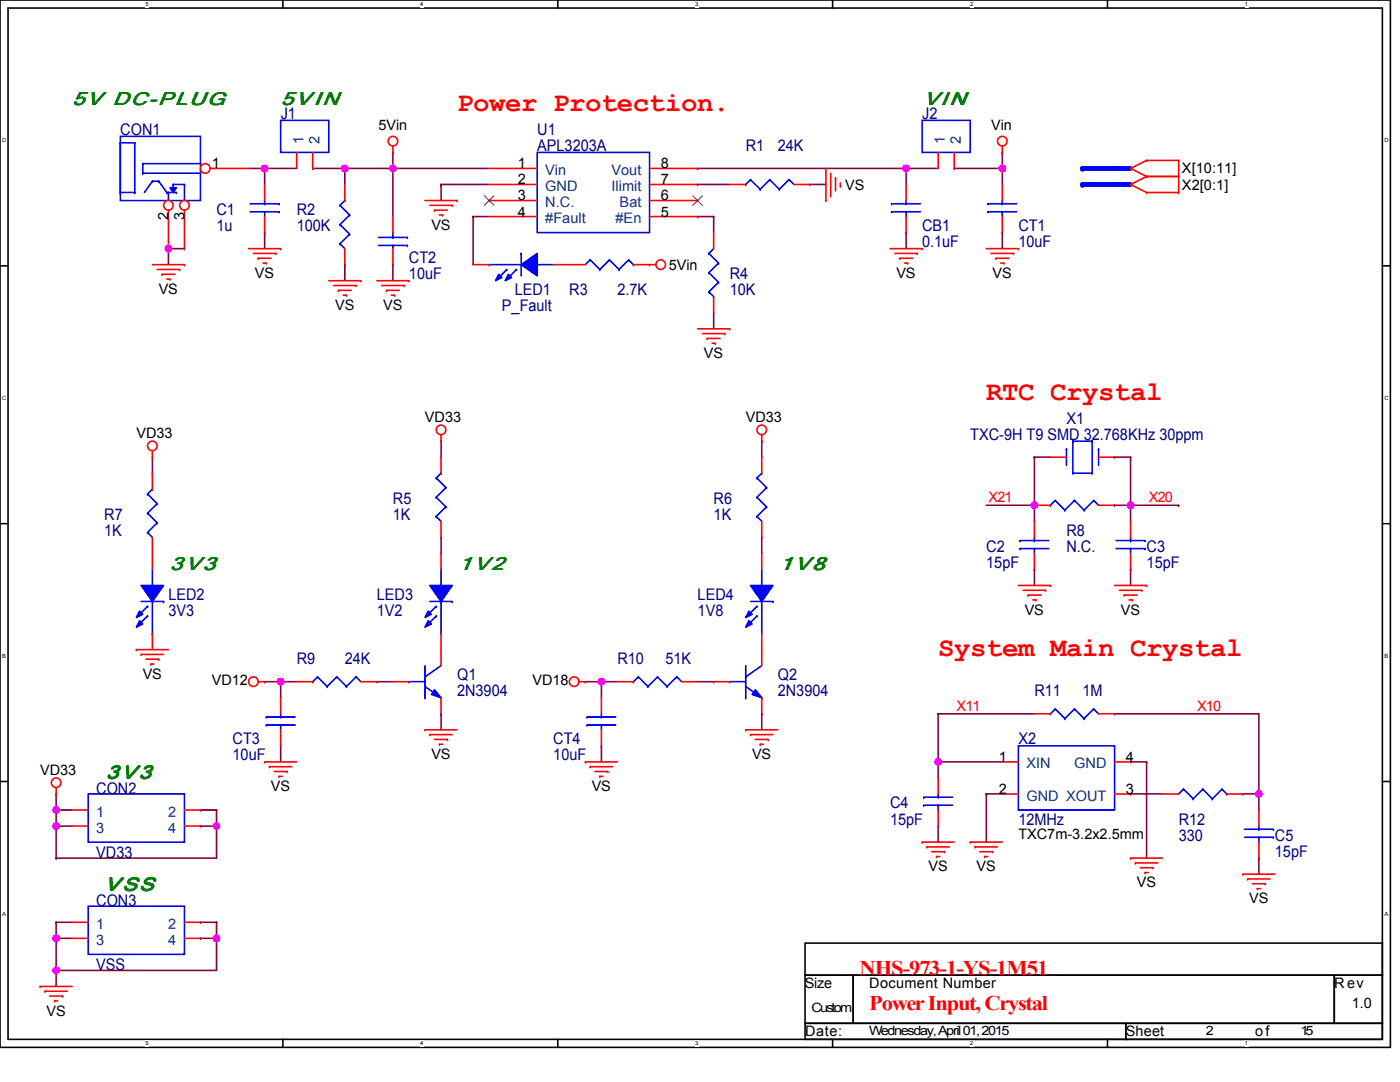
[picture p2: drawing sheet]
<svg xmlns="http://www.w3.org/2000/svg" width="279mm" height="216mm" viewBox="0 0 279 216" stroke-linecap="round" stroke-linejoin="round" font-family="sans-serif">
<defs><g id="words">
<g font-size="5.4" fill="#f00">
<text x="91.2" y="22.1">Power Protection.</text>
<text x="196.8" y="79.7">RTC Crystal</text>
<text x="187.2" y="130.9">System Main Crystal</text>
</g>
<g font-size="4.2" fill="#f00">
<text x="171.5" y="194.5">NHS-973-1-YS-1M51</text>
<text x="173.5" y="201.5">Power Input, Crystal</text>
</g>
<g font-size="3.8" fill="#008000">
<text x="14.4" y="20.9">5V DC-PLUG</text>
<text x="22.5" y="20.9">DC-PLUG</text>
<text x="56.1" y="20.9">5V IN</text>
<text x="184.4" y="20.9">VIN</text>
<text x="33.9" y="113.7">3V3</text>
<text x="91.5" y="113.7">1V2</text>
<text x="155.5" y="113.7">1V8</text>
<text x="21.2" y="155.3">3V3</text>
<text x="20.8" y="177.7">V SS</text>
</g>
<g font-size="3.2" fill="#000080">
<text x="56" y="23.7">J1</text>
<text x="184" y="23.7">J2</text>
<text x="24" y="26.9">CON1</text>
<text x="107.2" y="26.9">U1</text>
<text x="107.2" y="30.1">APL3203A</text>
<text x="148.8" y="30.1">R1</text>
<text x="155.2" y="30.1">24K</text>
<text x="43.2" y="42.9">C1</text>
<text x="43.2" y="46.1">1u</text>
<text x="59.2" y="42.9">R2</text>
<text x="59.2" y="46.1">100K</text>
<text x="184" y="46.1">CB1</text>
<text x="203.2" y="46.1">CT1</text>
<text x="81.6" y="52.5">CT2</text>
<text x="184" y="49.3">0.1uF</text>
<text x="203.2" y="49.3">10uF</text>
<text x="81.6" y="55.7">10uF</text>
<text x="102.7" y="58.9">LED1</text>
<text x="113.6" y="58.9">R3</text>
<text x="123.2" y="58.9">2.7K</text>
<text x="145.6" y="55.7">R4</text>
<text x="145.6" y="58.9">10K</text>
<text x="100.2" y="62.1">P_Fault</text>
<text x="193.6" y="87.7">TXC-9H T9 SMD 32.768KHz 30ppm</text>
<text x="212.8" y="84.5">X1</text>
<text x="78.4" y="100.5">R5</text>
<text x="142.4" y="100.5">R6</text>
<text x="20.8" y="103.7">R7</text>
<text x="20.8" y="106.9">1K</text>
<text x="78.4" y="103.7">1K</text>
<text x="142.4" y="103.7">1K</text>
<text x="212.8" y="106.9">R8</text>
<text x="196.8" y="110.1">C2</text>
<text x="196.8" y="113.3">15pF</text>
<text x="212.8" y="110.1">N.C.</text>
<text x="228.8" y="110.1">C3</text>
<text x="228.8" y="113.3">15pF</text>
<text x="33.6" y="119.7">LED2</text>
<text x="75.2" y="119.7">LED3</text>
<text x="139.2" y="119.7">LED4</text>
<text x="33.6" y="122.9">3V3</text>
<text x="75.2" y="122.9">1V2</text>
<text x="139.2" y="122.9">1V8</text>
<text x="59.2" y="132.5">R9</text>
<text x="68.8" y="132.5">24K</text>
<text x="91.2" y="135.7">Q1</text>
<text x="123.2" y="132.5">R10</text>
<text x="132.8" y="132.5">51K</text>
<text x="155.2" y="135.7">Q2</text>
<text x="91.2" y="138.9">2N3904</text>
<text x="155.2" y="138.9">2N3904</text>
<text x="206.4" y="138.9">R11</text>
<text x="216" y="138.9">1M</text>
<text x="46.4" y="148.5">CT3</text>
<text x="110.4" y="148.5">CT4</text>
<text x="203.2" y="148.5">X2</text>
<text x="46.4" y="151.7">10uF</text>
<text x="110.4" y="151.7">10uF</text>
<text x="19.2" y="158.4">CON2</text>
<text x="177.6" y="161.3">C4</text>
<text x="177.6" y="164.5">15pF</text>
<text x="203.2" y="164.5">12MHz</text>
<text x="235.2" y="164.5">R12</text>
<text x="235.2" y="167.7">330</text>
<text x="254.4" y="167.7">C5</text>
<text x="19.2" y="171.2">VD33</text>
<text x="254.4" y="170.9">15pF</text>
<text x="19.2" y="180.8">CON3</text>
<text x="19.2" y="193.6">VSS</text>
</g>
<g font-size="2.9" fill="#004080">
<text x="60.5" y="28.8" transform="rotate(-90 60.5 28.8)">1</text>
<text x="63.7" y="28.8" transform="rotate(-90 63.7 28.8)">2</text>
<text x="188.6" y="28.8" transform="rotate(-90 188.6 28.8)">1</text>
<text x="191.8" y="28.8" transform="rotate(-90 191.8 28.8)">2</text>
<text x="108.8" y="34.9">Vin</text>
<text x="122" y="34.9">Vout</text>
<text x="108.8" y="38.1">GND</text>
<text x="108.8" y="41.3">N.C.</text>
<text x="122" y="38.1">Ilimit</text>
<text x="123.7" y="41.3">Bat</text>
<text x="108.8" y="44.5">#Fault</text>
<text x="122.8" y="44.5">#En</text>
<text x="204.8" y="153.3">XIN</text>
<text x="214.4" y="153.3">GND</text>
<text x="204.8" y="159.7">GND XOUT</text>
<text x="19.2" y="162.9">1</text>
<text x="19.2" y="166.1">3</text>
<text x="33.6" y="162.9">2</text>
<text x="33.6" y="166.1">4</text>
<text x="19.2" y="185.3">1</text>
<text x="33.6" y="185.3">2</text>
<text x="19.2" y="188.5">3</text>
<text x="33.6" y="188.5">4</text>
</g>
<g font-size="2.9">
<text x="75.5" y="26">5Vin</text>
<text x="197.8" y="26">Vin</text>
<text x="42.3" y="33.6">1</text>
<text x="103.4" y="33.6">1</text>
<text x="131.9" y="33.6">8</text>
<text x="235.9" y="34.6">X[10:11]</text>
<text x="103.4" y="36.8">2</text>
<text x="103.4" y="40">3</text>
<text x="131.9" y="40">6</text>
<text x="131.9" y="36.8">7</text>
<text x="168.7" y="37.8">VS</text>
<text x="235.9" y="37.8">X2[0:1]</text>
<text x="33.6" y="43.9" transform="rotate(-90 33.6 43.9)">2</text>
<text x="36.8" y="43.9" transform="rotate(-90 36.8 43.9)">3</text>
<text x="86.1" y="45.8">VS</text>
<text x="103.4" y="43.2">4</text>
<text x="131.9" y="43.2">5</text>
<text x="133.5" y="53.8">5Vin</text>
<text x="31.7" y="58.6">VS</text>
<text x="50.9" y="55.4">VS</text>
<text x="178.9" y="55.4">VS</text>
<text x="198.1" y="55.4">VS</text>
<text x="66.9" y="61.8">VS</text>
<text x="76.5" y="61.8">VS</text>
<text x="140.5" y="71.4">VS</text>
<text x="27.2" y="87.4">VD33</text>
<text x="84.8" y="84.2">VD33</text>
<text x="148.8" y="84.2">VD33</text>
<text x="204.5" y="122.6">VS</text>
<text x="223.7" y="122.6">VS</text>
<text x="28.5" y="135.4">VS</text>
<text x="42.3" y="136.7">VD12</text>
<text x="106.3" y="136.7">VD18</text>
<text x="8" y="154.6">VD33</text>
<text x="86.1" y="151.4">VS</text>
<text x="150.1" y="151.4">VS</text>
<text x="199.4" y="152">1</text>
<text x="224.7" y="152">4</text>
<text x="54.1" y="157.8">VS</text>
<text x="118.1" y="157.8">VS</text>
<text x="199.4" y="158.4">2</text>
<text x="224.7" y="158.4">3</text>
<text x="203.2" y="167.4">TXC7m-3.2x2.5mm</text>
<text x="185.3" y="173.8">VS</text>
<text x="194.9" y="173.8">VS</text>
<text x="226.9" y="177">VS</text>
<text x="249.3" y="180.2">VS</text>
<text x="160.6" y="197.2">Size</text>
<text x="173.5" y="197.2">Document Number</text>
<text x="266.3" y="197.2">Rev</text>
<text x="9.3" y="202.6">VS</text>
<text x="269.8" y="201">1.0</text>
<text x="160.7" y="206.8">Date:</text>
<text x="224.7" y="206.8">Sheet</text>
<text x="250.5" y="206.8">of</text>
</g>
<g font-size="2.9" fill="#f00">
<text x="197.3" y="100.2">X21</text>
<text x="229.3" y="100.2">X20</text>
<text x="190.9" y="141.8">X11</text>
<text x="238.9" y="141.8">X10</text>
</g>
<g font-size="2.6">
<text x="161.9" y="202">Custom</text>
<text x="173.5" y="206.5">Wednesday, April 01, 2015</text>
<text x="240.7" y="206.5">2</text>
<text x="259.6" y="206.5">15</text>
</g>
<g font-size="1.1">
<text x="29" y="1.2">5</text>
<text x="83.9" y="1.2">4</text>
<text x="138.7" y="1.2">3</text>
<text x="193.6" y="1.2">2</text>
<text x="248.5" y="1.2">1</text>
<text x=".4" y="28.4">D</text>
<text x="276.3" y="28.4">D</text>
<text x=".4" y="79.8">C</text>
<text x="276.3" y="79.8">C</text>
<text x=".4" y="131.2">B</text>
<text x="276.3" y="131.2">B</text>
<text x=".4" y="182.7">A</text>
<text x="276.3" y="182.7">A</text>
<text x="29" y="208.6">5</text>
<text x="83.9" y="208.6">4</text>
<text x="138.7" y="208.6">3</text>
<text x="193.6" y="208.6">2</text>
<text x="248.5" y="208.6">1</text>
</g>
</g></defs>
<path d="M0 0h277.5v209h-277.5zM1.6 1.6h274.3v205.8h-274.3z" fill="none" stroke="#000" stroke-width=".32"/>
<g fill="#fff">
<path d="M29 .2h.7v1.2h-.7z"/>
<path d="M29 207.6h.7v1.2h-.7z"/>
</g>
<path d="M56.5 0v1.6M56.5 207.4v1.6" fill="none" stroke="#000" stroke-width=".32"/>
<g fill="#fff">
<path d="M83.9 .2h.6v1.2h-.6z"/>
<path d="M83.9 207.6h.6v1.2h-.6z"/>
</g>
<path d="M111.3 0v1.6M111.3 207.4v1.6" fill="none" stroke="#000" stroke-width=".32"/>
<g fill="#fff">
<path d="M138.7 .2h.7v1.2h-.7z"/>
<path d="M138.7 207.6h.7v1.2h-.7z"/>
</g>
<path d="M166.2 0v1.6M166.2 207.4v1.6" fill="none" stroke="#000" stroke-width=".32"/>
<g fill="#fff">
<path d="M193.6 .2h.6v1.2h-.6z"/>
<path d="M193.6 207.6h.6v1.2h-.6z"/>
</g>
<path d="M221 0v1.6M221 207.4v1.6" fill="none" stroke="#000" stroke-width=".32"/>
<g fill="#fff">
<path d="M248.5 .2h.6v1.2h-.6z"/>
<path d="M248.5 207.6h.6v1.2h-.6z"/>
<path d="M.4 27.3h.8v1.3h-.8z"/>
<path d="M276.3 27.3h.8v1.3h-.8z"/>
<path d="M.4 78.8h.8v1.2h-.8z"/>
<path d="M276.3 78.8h.8v1.2h-.8z"/>
</g>
<path d="M0 53h1.6M275.9 53h1.6" fill="none" stroke="#000" stroke-width=".32"/>
<g fill="#fff">
<path d="M.4 130.2h.8v1.3h-.8z"/>
<path d="M276.3 130.2h.7v1.3h-.7z"/>
</g>
<path d="M0 104.5h1.6M275.9 104.5h1.6" fill="none" stroke="#000" stroke-width=".32"/>
<g fill="#fff">
<path d="M.4 181.7h.8v1.2h-.8z"/>
<path d="M276.3 181.7h.7v1.2h-.7z"/>
</g>
<path d="M0 155.9h1.6M275.9 155.9h1.6" fill="none" stroke="#000" stroke-width=".32"/>
<path d="M52.8 46.4v3.2" fill="none" stroke="#800040" stroke-width=".32"/>
<circle cx="52.8" cy="46.4" r=".16" fill="#800040"/>
<path d="M200 46.4v3.2" fill="none" stroke="#800040" stroke-width=".32"/>
<circle cx="200" cy="46.4" r=".16" fill="#800040"/>
<path d="M180.8 33.6h6.4" fill="none" stroke="#800040" stroke-width=".32"/>
<circle cx="180.8" cy="33.6" r=".16" fill="#800040"/>
<path d="M190.4 33.6h9.6" fill="none" stroke="#800040" stroke-width=".32"/>
<circle cx="190.4" cy="33.6" r=".16" fill="#800040"/>
<path d="M200 33.6v3.2" fill="none" stroke="#800040" stroke-width=".32"/>
<circle cx="200" cy="33.6" r=".16" fill="#800040"/>
<path d="M187.2 152v3.2" fill="none" stroke="#800040" stroke-width=".32"/>
<circle cx="187.2" cy="152" r=".16" fill="#800040"/>
<path d="M187.2 142.4h19.2" fill="none" stroke="#800040" stroke-width=".32"/>
<circle cx="187.2" cy="142.4" r=".16" fill="#800040"/>
<path d="M187.2 164.8v3.2" fill="none" stroke="#800040" stroke-width=".32"/>
<circle cx="187.2" cy="164.8" r=".16" fill="#800040"/>
<path d="M225.6 158.4h6.4" fill="none" stroke="#800040" stroke-width=".32"/>
<circle cx="225.6" cy="158.4" r=".16" fill="#800040"/>
<path d="M196.8 158.4h3.2" fill="none" stroke="#800040" stroke-width=".32"/>
<circle cx="196.8" cy="158.4" r=".16" fill="#800040"/>
<path d="M196.8 158.4v9.6" fill="none" stroke="#800040" stroke-width=".32"/>
<circle cx="196.8" cy="158.4" r=".16" fill="#800040"/>
<path d="M225.6 152h3.2" fill="none" stroke="#800040" stroke-width=".32"/>
<circle cx="225.6" cy="152" r=".16" fill="#800040"/>
<path d="M228.8 152v19.2" fill="none" stroke="#800040" stroke-width=".32"/>
<circle cx="228.8" cy="152" r=".16" fill="#800040"/>
<path d="M251.2 158.4v3.2" fill="none" stroke="#800040" stroke-width=".32"/>
<circle cx="251.2" cy="158.4" r=".16" fill="#800040"/>
<path d="M52.8 33.6v3.2" fill="none" stroke="#800040" stroke-width=".32"/>
<circle cx="52.8" cy="33.6" r=".16" fill="#800040"/>
<path d="M88 36.8h9.6" fill="none" stroke="#800040" stroke-width=".32"/>
<circle cx="88" cy="36.8" r=".16" fill="#800040"/>
<path d="M94.4 43.2h3.2" fill="none" stroke="#800040" stroke-width=".32"/>
<circle cx="94.4" cy="43.2" r=".16" fill="#800040"/>
<path d="M68.8 33.6v3.2" fill="none" stroke="#800040" stroke-width=".32"/>
<circle cx="68.8" cy="33.6" r=".16" fill="#800040"/>
<path d="M68.8 33.6h9.6" fill="none" stroke="#800040" stroke-width=".32"/>
<circle cx="68.8" cy="33.6" r=".16" fill="#800040"/>
<path d="M33.6 49.6h3.2" fill="none" stroke="#800040" stroke-width=".32"/>
<circle cx="36.8" cy="49.6" r=".16" fill="#800040"/>
<path d="M139.2 36.8h6.4" fill="none" stroke="#800040" stroke-width=".32"/>
<circle cx="139.2" cy="36.8" r=".16" fill="#800040"/>
<path d="M161.6 36.8h3.2" fill="none" stroke="#800040" stroke-width=".32"/>
<circle cx="161.6" cy="36.8" r=".16" fill="#800040"/>
<path d="M78.4 33.6v9.6" fill="none" stroke="#800040" stroke-width=".32"/>
<circle cx="78.4" cy="33.6" r=".16" fill="#800040"/>
<path d="M216 33.6h9.6" fill="none" stroke="#00f" stroke-width=".96"/>
<circle cx="216" cy="33.6" r=".48" fill="#00f"/>
<path d="M216 36.8h9.6" fill="none" stroke="#00f" stroke-width=".96"/>
<circle cx="216" cy="36.8" r=".48" fill="#00f"/>
<path d="M78.4 33.6h19.2" fill="none" stroke="#800040" stroke-width=".32"/>
<circle cx="78.4" cy="33.6" r=".16" fill="#800040"/>
<path d="M94.4 43.2v9.6" fill="none" stroke="#800040" stroke-width=".32"/>
<circle cx="94.4" cy="43.2" r=".16" fill="#800040"/>
<path d="M248 158.4h3.2" fill="none" stroke="#800040" stroke-width=".32"/>
<circle cx="248" cy="158.4" r=".16" fill="#800040"/>
<path d="M52.8 33.6h6.4" fill="none" stroke="#800040" stroke-width=".32"/>
<circle cx="52.8" cy="33.6" r=".16" fill="#800040"/>
<path d="M68.8 52.8v3.2" fill="none" stroke="#800040" stroke-width=".32"/>
<circle cx="68.8" cy="52.8" r=".16" fill="#800040"/>
<path d="M62.4 33.6h6.4" fill="none" stroke="#800040" stroke-width=".32"/>
<circle cx="62.4" cy="33.6" r=".16" fill="#800040"/>
<path d="M49.6 33.6h3.2" fill="none" stroke="#800040" stroke-width=".32"/>
<circle cx="52.8" cy="33.6" r=".16" fill="#800040"/>
<path d="M78.4 30.4v3.2" fill="none" stroke="#800040" stroke-width=".32"/>
<circle cx="78.4" cy="30.4" r=".16" fill="#800040"/>
<path d="M200 30.4v3.2" fill="none" stroke="#800040" stroke-width=".32"/>
<circle cx="200" cy="30.4" r=".16" fill="#800040"/>
<path d="M139.2 33.6h41.6" fill="none" stroke="#800040" stroke-width=".32"/>
<circle cx="139.2" cy="33.6" r=".16" fill="#800040"/>
<path d="M139.2 43.2h3.2" fill="none" stroke="#800040" stroke-width=".32"/>
<circle cx="139.2" cy="43.2" r=".16" fill="#800040"/>
<path d="M180.8 46.4v3.2" fill="none" stroke="#800040" stroke-width=".32"/>
<circle cx="180.8" cy="46.4" r=".16" fill="#800040"/>
<path d="M180.8 33.6v3.2" fill="none" stroke="#800040" stroke-width=".32"/>
<circle cx="180.8" cy="33.6" r=".16" fill="#800040"/>
<path d="M142.4 43.2v3.2" fill="none" stroke="#800040" stroke-width=".32"/>
<circle cx="142.4" cy="43.2" r=".16" fill="#800040"/>
<path d="M88 36.8v3.2" fill="none" stroke="#800040" stroke-width=".32"/>
<circle cx="88" cy="36.8" r=".16" fill="#800040"/>
<path d="M142.4 62.4v3.2" fill="none" stroke="#800040" stroke-width=".32"/>
<circle cx="142.4" cy="62.4" r=".16" fill="#800040"/>
<path d="M251.2 171.2v3.2" fill="none" stroke="#800040" stroke-width=".32"/>
<circle cx="251.2" cy="171.2" r=".16" fill="#800040"/>
<path d="M33.6 49.6v3.2" fill="none" stroke="#800040" stroke-width=".32"/>
<circle cx="33.6" cy="49.6" r=".16" fill="#800040"/>
<path d="M187.2 152h12.8" fill="none" stroke="#800040" stroke-width=".32"/>
<circle cx="187.2" cy="152" r=".16" fill="#800040"/>
<path d="M222.4 142.4h28.8" fill="none" stroke="#800040" stroke-width=".32"/>
<circle cx="222.4" cy="142.4" r=".16" fill="#800040"/>
<path d="M78.4 52.8v3.2" fill="none" stroke="#800040" stroke-width=".32"/>
<circle cx="78.4" cy="52.8" r=".16" fill="#800040"/>
<path d="M187.2 142.4v9.6" fill="none" stroke="#800040" stroke-width=".32"/>
<circle cx="187.2" cy="142.4" r=".16" fill="#800040"/>
<path d="M225.6 100.8h9.6" fill="none" stroke="#800040" stroke-width=".32"/>
<circle cx="235.2" cy="100.8" r=".16" fill="#800040"/>
<path d="M225.6 100.8v3.2" fill="none" stroke="#800040" stroke-width=".32"/>
<circle cx="225.6" cy="100.8" r=".16" fill="#800040"/>
<path d="M206.4 100.8v3.2" fill="none" stroke="#800040" stroke-width=".32"/>
<circle cx="206.4" cy="100.8" r=".16" fill="#800040"/>
<path d="M222.4 91.2h3.2" fill="none" stroke="#800040" stroke-width=".32"/>
<circle cx="222.4" cy="91.2" r=".16" fill="#800040"/>
<path d="M206.4 113.6v3.2" fill="none" stroke="#800040" stroke-width=".32"/>
<circle cx="206.4" cy="113.6" r=".16" fill="#800040"/>
<path d="M196.8 100.8h9.6" fill="none" stroke="#800040" stroke-width=".32"/>
<circle cx="206.4" cy="100.8" r=".16" fill="#800040"/>
<path d="M206.4 91.2h3.2" fill="none" stroke="#800040" stroke-width=".32"/>
<circle cx="206.4" cy="91.2" r=".16" fill="#800040"/>
<path d="M225.6 113.6v3.2" fill="none" stroke="#800040" stroke-width=".32"/>
<circle cx="225.6" cy="113.6" r=".16" fill="#800040"/>
<path d="M206.4 91.2v9.6" fill="none" stroke="#800040" stroke-width=".32"/>
<circle cx="206.4" cy="91.2" r=".16" fill="#800040"/>
<path d="M225.6 91.2v9.6" fill="none" stroke="#800040" stroke-width=".32"/>
<circle cx="225.6" cy="91.2" r=".16" fill="#800040"/>
<path d="M222.4 100.8h3.2" fill="none" stroke="#800040" stroke-width=".32"/>
<circle cx="222.4" cy="100.8" r=".16" fill="#800040"/>
<path d="M88 107.2v3.2" fill="none" stroke="#800040" stroke-width=".32"/>
<circle cx="88" cy="107.2" r=".16" fill="#800040"/>
<path d="M88 88v3.2" fill="none" stroke="#800040" stroke-width=".32"/>
<circle cx="88" cy="88" r=".16" fill="#800040"/>
<path d="M75.2 136h3.2" fill="none" stroke="#800040" stroke-width=".32"/>
<circle cx="75.2" cy="136" r=".16" fill="#800040"/>
<path d="M56 136h3.2" fill="none" stroke="#800040" stroke-width=".32"/>
<circle cx="56" cy="136" r=".16" fill="#800040"/>
<path d="M88 142.4v3.2" fill="none" stroke="#800040" stroke-width=".32"/>
<circle cx="88" cy="142.4" r=".16" fill="#800040"/>
<path d="M152 107.2v3.2" fill="none" stroke="#800040" stroke-width=".32"/>
<circle cx="152" cy="107.2" r=".16" fill="#800040"/>
<path d="M152 88v3.2" fill="none" stroke="#800040" stroke-width=".32"/>
<circle cx="152" cy="88" r=".16" fill="#800040"/>
<path d="M139.2 136h3.2" fill="none" stroke="#800040" stroke-width=".32"/>
<circle cx="142.4" cy="136" r=".16" fill="#800040"/>
<path d="M120 136h3.2" fill="none" stroke="#800040" stroke-width=".32"/>
<circle cx="120" cy="136" r=".16" fill="#800040"/>
<path d="M152 142.4v3.2" fill="none" stroke="#800040" stroke-width=".32"/>
<circle cx="152" cy="142.4" r=".16" fill="#800040"/>
<path d="M30.4 91.2v3.2" fill="none" stroke="#800040" stroke-width=".32"/>
<circle cx="30.4" cy="94.4" r=".16" fill="#800040"/>
<path d="M56 148.8v3.2" fill="none" stroke="#800040" stroke-width=".32"/>
<circle cx="56" cy="148.8" r=".16" fill="#800040"/>
<path d="M56 136v3.2" fill="none" stroke="#800040" stroke-width=".32"/>
<circle cx="56" cy="136" r=".16" fill="#800040"/>
<path d="M52.8 136h3.2" fill="none" stroke="#800040" stroke-width=".32"/>
<circle cx="52.8" cy="136" r=".16" fill="#800040"/>
<path d="M120 148.8v3.2" fill="none" stroke="#800040" stroke-width=".32"/>
<circle cx="120" cy="148.8" r=".16" fill="#800040"/>
<path d="M120 136v3.2" fill="none" stroke="#800040" stroke-width=".32"/>
<circle cx="120" cy="136" r=".16" fill="#800040"/>
<path d="M116.8 136h3.2" fill="none" stroke="#800040" stroke-width=".32"/>
<circle cx="116.8" cy="136" r=".16" fill="#800040"/>
<path d="M251.2 142.4v16" fill="none" stroke="#800040" stroke-width=".32"/>
<circle cx="251.2" cy="158.4" r=".16" fill="#800040"/>
<path d="M11.2 164.8v6.4" fill="none" stroke="#800040" stroke-width=".32"/>
<circle cx="11.2" cy="164.8" r=".16" fill="#800040"/>
<path d="M11.2 164.8h3.2" fill="none" stroke="#800040" stroke-width=".32"/>
<circle cx="11.2" cy="164.8" r=".16" fill="#800040"/>
<path d="M11.2 161.6h3.2" fill="none" stroke="#800040" stroke-width=".32"/>
<circle cx="11.2" cy="161.6" r=".16" fill="#800040"/>
<path d="M40 161.6h3.2" fill="none" stroke="#800040" stroke-width=".32"/>
<circle cx="40" cy="161.6" r=".16" fill="#800040"/>
<path d="M40 164.8h3.2" fill="none" stroke="#800040" stroke-width=".32"/>
<circle cx="40" cy="164.8" r=".16" fill="#800040"/>
<path d="M43.2 161.6v3.2" fill="none" stroke="#800040" stroke-width=".32"/>
<circle cx="43.2" cy="161.6" r=".16" fill="#800040"/>
<path d="M11.2 171.2h32" fill="none" stroke="#800040" stroke-width=".32"/>
<circle cx="11.2" cy="171.2" r=".16" fill="#800040"/>
<path d="M43.2 164.8v6.4" fill="none" stroke="#800040" stroke-width=".32"/>
<circle cx="43.2" cy="164.8" r=".16" fill="#800040"/>
<path d="M11.2 187.2v6.4" fill="none" stroke="#800040" stroke-width=".32"/>
<circle cx="11.2" cy="187.2" r=".16" fill="#800040"/>
<path d="M11.2 184h3.2" fill="none" stroke="#800040" stroke-width=".32"/>
<circle cx="11.2" cy="184" r=".16" fill="#800040"/>
<path d="M11.2 187.2h3.2" fill="none" stroke="#800040" stroke-width=".32"/>
<circle cx="11.2" cy="187.2" r=".16" fill="#800040"/>
<path d="M40 184h3.2" fill="none" stroke="#800040" stroke-width=".32"/>
<circle cx="40" cy="184" r=".16" fill="#800040"/>
<path d="M40 187.2h3.2" fill="none" stroke="#800040" stroke-width=".32"/>
<circle cx="40" cy="187.2" r=".16" fill="#800040"/>
<path d="M43.2 184v3.2" fill="none" stroke="#800040" stroke-width=".32"/>
<circle cx="43.2" cy="184" r=".16" fill="#800040"/>
<path d="M43.2 187.2v6.4" fill="none" stroke="#800040" stroke-width=".32"/>
<circle cx="43.2" cy="187.2" r=".16" fill="#800040"/>
<path d="M11.2 193.6h32" fill="none" stroke="#800040" stroke-width=".32"/>
<circle cx="11.2" cy="193.6" r=".16" fill="#800040"/>
<path d="M11.2 193.6v3.2" fill="none" stroke="#800040" stroke-width=".32"/>
<circle cx="11.2" cy="193.6" r=".16" fill="#800040"/>
<path d="M11.2 184v3.2" fill="none" stroke="#800040" stroke-width=".32"/>
<circle cx="11.2" cy="184" r=".16" fill="#800040"/>
<path d="M11.2 158.4v3.2" fill="none" stroke="#800040" stroke-width=".32"/>
<circle cx="11.2" cy="158.4" r=".16" fill="#800040"/>
<path d="M11.2 161.6v3.2" fill="none" stroke="#800040" stroke-width=".32"/>
<circle cx="11.2" cy="161.6" r=".16" fill="#800040"/>
<path d="M228.8 32h6.4" fill="none" stroke="#f00" stroke-width=".32"/>
<circle cx="228.8" cy="32" r=".16" fill="#f00"/>
<path d="M228.8 32l-3.2 1.6" fill="none" stroke="#f00" stroke-width=".32"/>
<circle cx="225.6" cy="33.6" r=".16" fill="#f00"/>
<path d="M225.6 33.6l3.2 1.6" fill="none" stroke="#f00" stroke-width=".32"/>
<circle cx="228.8" cy="35.2" r=".16" fill="#f00"/>
<path d="M228.8 35.2h6.4" fill="none" stroke="#f00" stroke-width=".32"/>
<circle cx="235.2" cy="35.2" r=".16" fill="#f00"/>
<path d="M235.2 32v3.2" fill="none" stroke="#f00" stroke-width=".32"/>
<circle cx="235.2" cy="32" r=".16" fill="#f00"/>
<path d="M228.8 35.2h6.4" fill="none" stroke="#f00" stroke-width=".32"/>
<circle cx="228.8" cy="35.2" r=".16" fill="#f00"/>
<path d="M228.8 35.2l-3.2 1.6" fill="none" stroke="#f00" stroke-width=".32"/>
<circle cx="225.6" cy="36.8" r=".16" fill="#f00"/>
<path d="M225.6 36.8l3.2 1.6" fill="none" stroke="#f00" stroke-width=".32"/>
<circle cx="228.8" cy="38.4" r=".16" fill="#f00"/>
<path d="M228.8 38.4h6.4" fill="none" stroke="#f00" stroke-width=".32"/>
<circle cx="235.2" cy="38.4" r=".16" fill="#f00"/>
<path d="M235.2 35.2v3.2" fill="none" stroke="#f00" stroke-width=".32"/>
<circle cx="235.2" cy="35.2" r=".16" fill="#f00"/>
<path d="M184 168h6.4" fill="none" stroke="#f00" stroke-width=".32"/>
<circle cx="184" cy="168" r=".16" fill="#f00"/>
<path d="M185 169h4.5" fill="none" stroke="#f00" stroke-width=".32"/>
<circle cx="185" cy="169" r=".16" fill="#f00"/>
<path d="M185.9 169.9h2.6" fill="none" stroke="#f00" stroke-width=".32"/>
<circle cx="188.5" cy="169.9" r=".16" fill="#f00"/>
<path d="M186.9 170.9h.6" fill="none" stroke="#f00" stroke-width=".32"/>
<circle cx="186.9" cy="170.9" r=".16" fill="#f00"/>
<path d="M193.6 168h6.4" fill="none" stroke="#f00" stroke-width=".32"/>
<circle cx="193.6" cy="168" r=".16" fill="#f00"/>
<path d="M194.6 169h4.5" fill="none" stroke="#f00" stroke-width=".32"/>
<circle cx="194.6" cy="169" r=".16" fill="#f00"/>
<path d="M195.5 169.9h2.6" fill="none" stroke="#f00" stroke-width=".32"/>
<circle cx="198.1" cy="169.9" r=".16" fill="#f00"/>
<path d="M196.5 170.9h.6" fill="none" stroke="#f00" stroke-width=".32"/>
<circle cx="196.5" cy="170.9" r=".16" fill="#f00"/>
<path d="M225.6 171.2h6.4" fill="none" stroke="#f00" stroke-width=".32"/>
<circle cx="225.6" cy="171.2" r=".16" fill="#f00"/>
<path d="M226.6 172.2h4.5" fill="none" stroke="#f00" stroke-width=".32"/>
<circle cx="226.6" cy="172.2" r=".16" fill="#f00"/>
<path d="M227.6 173.1h2.5" fill="none" stroke="#f00" stroke-width=".32"/>
<circle cx="230.1" cy="173.1" r=".16" fill="#f00"/>
<path d="M228.5 174.1h.7" fill="none" stroke="#f00" stroke-width=".32"/>
<circle cx="228.5" cy="174.1" r=".16" fill="#f00"/>
<path d="M248 174.4h6.4" fill="none" stroke="#f00" stroke-width=".32"/>
<circle cx="248" cy="174.4" r=".16" fill="#f00"/>
<path d="M249 175.4h4.5" fill="none" stroke="#f00" stroke-width=".32"/>
<circle cx="249" cy="175.4" r=".16" fill="#f00"/>
<path d="M250 176.3h2.5" fill="none" stroke="#f00" stroke-width=".32"/>
<circle cx="252.5" cy="176.3" r=".16" fill="#f00"/>
<path d="M250.9 177.3h.7" fill="none" stroke="#f00" stroke-width=".32"/>
<circle cx="250.9" cy="177.3" r=".16" fill="#f00"/>
<path d="M78.4 29.1v1.3" fill="none" stroke="#f00" stroke-width=".32"/>
<circle cx="78.4" cy="30.4" r=".16" fill="#f00"/>
<g fill="none" stroke="#f00" stroke-width=".32">
<path d="M164.8 33.6v6.4"/>
<circle cx="78.4" cy="28.2" r=".96"/>
</g>
<circle cx="164.8" cy="40" r=".16" fill="#f00"/>
<path d="M165.8 34.6v4.5" fill="none" stroke="#f00" stroke-width=".32"/>
<circle cx="165.8" cy="39.1" r=".16" fill="#f00"/>
<path d="M166.7 35.5v2.6" fill="none" stroke="#f00" stroke-width=".32"/>
<circle cx="166.7" cy="35.5" r=".16" fill="#f00"/>
<path d="M167.7 36.5v.6" fill="none" stroke="#f00" stroke-width=".32"/>
<circle cx="167.7" cy="37.1" r=".16" fill="#f00"/>
<path d="M129.6 52.8h1.3" fill="none" stroke="#f00" stroke-width=".32"/>
<circle cx="129.6" cy="52.8" r=".16" fill="#f00"/>
<g fill="none" stroke="#f00" stroke-width=".32">
<path d="M200 29.1v1.3"/>
<circle cx="131.9" cy="52.8" r=".96"/>
</g>
<circle cx="200" cy="30.4" r=".16" fill="#f00"/>
<g fill="none" stroke="#f00" stroke-width=".32">
<path d="M30.4 52.8h6.4"/>
<circle cx="200" cy="28.2" r=".96"/>
</g>
<circle cx="36.8" cy="52.8" r=".16" fill="#f00"/>
<path d="M31.4 53.8h4.5" fill="none" stroke="#f00" stroke-width=".32"/>
<circle cx="35.9" cy="53.8" r=".16" fill="#f00"/>
<path d="M32.3 54.7h2.6" fill="none" stroke="#f00" stroke-width=".32"/>
<circle cx="32.3" cy="54.7" r=".16" fill="#f00"/>
<path d="M33.3 55.7h.6" fill="none" stroke="#f00" stroke-width=".32"/>
<circle cx="33.9" cy="55.7" r=".16" fill="#f00"/>
<path d="M49.6 49.6h6.4" fill="none" stroke="#f00" stroke-width=".32"/>
<circle cx="56" cy="49.6" r=".16" fill="#f00"/>
<path d="M50.6 50.6h4.5" fill="none" stroke="#f00" stroke-width=".32"/>
<circle cx="55.1" cy="50.6" r=".16" fill="#f00"/>
<path d="M51.5 51.5h2.6" fill="none" stroke="#f00" stroke-width=".32"/>
<circle cx="51.5" cy="51.5" r=".16" fill="#f00"/>
<path d="M52.5 52.5h.6" fill="none" stroke="#f00" stroke-width=".32"/>
<circle cx="53.1" cy="52.5" r=".16" fill="#f00"/>
<path d="M65.6 56h6.4" fill="none" stroke="#f00" stroke-width=".32"/>
<circle cx="72" cy="56" r=".16" fill="#f00"/>
<path d="M66.6 57h4.5" fill="none" stroke="#f00" stroke-width=".32"/>
<circle cx="71.1" cy="57" r=".16" fill="#f00"/>
<path d="M67.5 57.9h2.6" fill="none" stroke="#f00" stroke-width=".32"/>
<circle cx="67.5" cy="57.9" r=".16" fill="#f00"/>
<path d="M68.5 58.9h.6" fill="none" stroke="#f00" stroke-width=".32"/>
<circle cx="69.1" cy="58.9" r=".16" fill="#f00"/>
<path d="M75.2 56h6.4" fill="none" stroke="#f00" stroke-width=".32"/>
<circle cx="81.6" cy="56" r=".16" fill="#f00"/>
<path d="M76.2 57h4.5" fill="none" stroke="#f00" stroke-width=".32"/>
<circle cx="80.7" cy="57" r=".16" fill="#f00"/>
<path d="M77.1 57.9h2.6" fill="none" stroke="#f00" stroke-width=".32"/>
<circle cx="77.1" cy="57.9" r=".16" fill="#f00"/>
<path d="M78.1 58.9h.6" fill="none" stroke="#f00" stroke-width=".32"/>
<circle cx="78.7" cy="58.9" r=".16" fill="#f00"/>
<path d="M139.2 65.6h6.4" fill="none" stroke="#f00" stroke-width=".32"/>
<circle cx="145.6" cy="65.6" r=".16" fill="#f00"/>
<path d="M140.2 66.6h4.5" fill="none" stroke="#f00" stroke-width=".32"/>
<circle cx="144.7" cy="66.6" r=".16" fill="#f00"/>
<path d="M141.1 67.5h2.6" fill="none" stroke="#f00" stroke-width=".32"/>
<circle cx="141.1" cy="67.5" r=".16" fill="#f00"/>
<path d="M142.1 68.5h.6" fill="none" stroke="#f00" stroke-width=".32"/>
<circle cx="142.7" cy="68.5" r=".16" fill="#f00"/>
<path d="M177.6 49.6h6.4" fill="none" stroke="#f00" stroke-width=".32"/>
<circle cx="184" cy="49.6" r=".16" fill="#f00"/>
<path d="M178.6 50.6h4.5" fill="none" stroke="#f00" stroke-width=".32"/>
<circle cx="183.1" cy="50.6" r=".16" fill="#f00"/>
<path d="M179.5 51.5h2.6" fill="none" stroke="#f00" stroke-width=".32"/>
<circle cx="179.5" cy="51.5" r=".16" fill="#f00"/>
<path d="M180.5 52.5h.6" fill="none" stroke="#f00" stroke-width=".32"/>
<circle cx="181.1" cy="52.5" r=".16" fill="#f00"/>
<path d="M196.8 49.6h6.4" fill="none" stroke="#f00" stroke-width=".32"/>
<circle cx="203.2" cy="49.6" r=".16" fill="#f00"/>
<path d="M197.8 50.6h4.5" fill="none" stroke="#f00" stroke-width=".32"/>
<circle cx="202.3" cy="50.6" r=".16" fill="#f00"/>
<path d="M198.7 51.5h2.6" fill="none" stroke="#f00" stroke-width=".32"/>
<circle cx="198.7" cy="51.5" r=".16" fill="#f00"/>
<path d="M199.7 52.5h.6" fill="none" stroke="#f00" stroke-width=".32"/>
<circle cx="200.3" cy="52.5" r=".16" fill="#f00"/>
<path d="M203.2 116.8h6.4" fill="none" stroke="#f00" stroke-width=".32"/>
<circle cx="209.6" cy="116.8" r=".16" fill="#f00"/>
<path d="M204.2 117.8h4.5" fill="none" stroke="#f00" stroke-width=".32"/>
<circle cx="208.7" cy="117.8" r=".16" fill="#f00"/>
<path d="M205.1 118.7h2.6" fill="none" stroke="#f00" stroke-width=".32"/>
<circle cx="205.1" cy="118.7" r=".16" fill="#f00"/>
<path d="M206.1 119.7h.7" fill="none" stroke="#f00" stroke-width=".32"/>
<circle cx="206.8" cy="119.7" r=".16" fill="#f00"/>
<path d="M222.4 116.8h6.4" fill="none" stroke="#f00" stroke-width=".32"/>
<circle cx="228.8" cy="116.8" r=".16" fill="#f00"/>
<path d="M223.4 117.8h4.5" fill="none" stroke="#f00" stroke-width=".32"/>
<circle cx="227.9" cy="117.8" r=".16" fill="#f00"/>
<path d="M224.4 118.7h2.5" fill="none" stroke="#f00" stroke-width=".32"/>
<circle cx="224.4" cy="118.7" r=".16" fill="#f00"/>
<path d="M225.3 119.7h.7" fill="none" stroke="#f00" stroke-width=".32"/>
<circle cx="226" cy="119.7" r=".16" fill="#f00"/>
<path d="M84.8 40h6.4" fill="none" stroke="#f00" stroke-width=".32"/>
<circle cx="91.2" cy="40" r=".16" fill="#f00"/>
<path d="M85.8 41h4.5" fill="none" stroke="#f00" stroke-width=".32"/>
<circle cx="90.3" cy="41" r=".16" fill="#f00"/>
<path d="M86.7 41.9h2.6" fill="none" stroke="#f00" stroke-width=".32"/>
<circle cx="86.7" cy="41.9" r=".16" fill="#f00"/>
<path d="M87.7 42.9h.6" fill="none" stroke="#f00" stroke-width=".32"/>
<circle cx="88.3" cy="42.9" r=".16" fill="#f00"/>
<path d="M88 86.7v1.3" fill="none" stroke="#f00" stroke-width=".32"/>
<circle cx="88" cy="88" r=".16" fill="#f00"/>
<g fill="none" stroke="#f00" stroke-width=".32">
<path d="M51.5 136h1.3"/>
<circle cx="88" cy="85.8" r=".96"/>
</g>
<circle cx="52.8" cy="136" r=".16" fill="#f00"/>
<g fill="none" stroke="#f00" stroke-width=".32">
<path d="M84.8 145.6h6.4"/>
<circle cx="50.6" cy="136" r=".96"/>
</g>
<circle cx="84.8" cy="145.6" r=".16" fill="#f00"/>
<path d="M85.8 146.6h4.5" fill="none" stroke="#f00" stroke-width=".32"/>
<circle cx="85.8" cy="146.6" r=".16" fill="#f00"/>
<path d="M86.7 147.5h2.6" fill="none" stroke="#f00" stroke-width=".32"/>
<circle cx="89.3" cy="147.5" r=".16" fill="#f00"/>
<path d="M87.7 148.5h.6" fill="none" stroke="#f00" stroke-width=".32"/>
<circle cx="87.7" cy="148.5" r=".16" fill="#f00"/>
<path d="M152 86.7v1.3" fill="none" stroke="#f00" stroke-width=".32"/>
<circle cx="152" cy="88" r=".16" fill="#f00"/>
<g fill="none" stroke="#f00" stroke-width=".32">
<path d="M148.8 145.6h6.4"/>
<circle cx="152" cy="85.8" r=".96"/>
</g>
<circle cx="148.8" cy="145.6" r=".16" fill="#f00"/>
<path d="M149.8 146.6h4.5" fill="none" stroke="#f00" stroke-width=".32"/>
<circle cx="149.8" cy="146.6" r=".16" fill="#f00"/>
<path d="M150.7 147.5h2.6" fill="none" stroke="#f00" stroke-width=".32"/>
<circle cx="153.3" cy="147.5" r=".16" fill="#f00"/>
<path d="M151.7 148.5h.6" fill="none" stroke="#f00" stroke-width=".32"/>
<circle cx="151.7" cy="148.5" r=".16" fill="#f00"/>
<path d="M115.5 136h1.3" fill="none" stroke="#f00" stroke-width=".32"/>
<circle cx="116.8" cy="136" r=".16" fill="#f00"/>
<g fill="none" stroke="#f00" stroke-width=".32">
<path d="M27.2 129.6h6.4"/>
<circle cx="114.6" cy="136" r=".96"/>
</g>
<circle cx="27.2" cy="129.6" r=".16" fill="#f00"/>
<path d="M28.2 130.6h4.5" fill="none" stroke="#f00" stroke-width=".32"/>
<circle cx="28.2" cy="130.6" r=".16" fill="#f00"/>
<path d="M29.1 131.5h2.6" fill="none" stroke="#f00" stroke-width=".32"/>
<circle cx="31.7" cy="131.5" r=".16" fill="#f00"/>
<path d="M30.1 132.5h.6" fill="none" stroke="#f00" stroke-width=".32"/>
<circle cx="30.1" cy="132.5" r=".16" fill="#f00"/>
<path d="M30.4 89.9v1.3" fill="none" stroke="#f00" stroke-width=".32"/>
<circle cx="30.4" cy="91.2" r=".16" fill="#f00"/>
<g fill="none" stroke="#f00" stroke-width=".32">
<path d="M52.8 152h6.4"/>
<circle cx="30.4" cy="89" r=".96"/>
</g>
<circle cx="52.8" cy="152" r=".16" fill="#f00"/>
<path d="M53.8 153h4.5" fill="none" stroke="#f00" stroke-width=".32"/>
<circle cx="53.8" cy="153" r=".16" fill="#f00"/>
<path d="M54.7 153.9h2.6" fill="none" stroke="#f00" stroke-width=".32"/>
<circle cx="57.3" cy="153.9" r=".16" fill="#f00"/>
<path d="M55.7 154.9h.6" fill="none" stroke="#f00" stroke-width=".32"/>
<circle cx="55.7" cy="154.9" r=".16" fill="#f00"/>
<path d="M116.8 152h6.4" fill="none" stroke="#f00" stroke-width=".32"/>
<circle cx="116.8" cy="152" r=".16" fill="#f00"/>
<path d="M117.8 153h4.5" fill="none" stroke="#f00" stroke-width=".32"/>
<circle cx="117.8" cy="153" r=".16" fill="#f00"/>
<path d="M118.7 153.9h2.6" fill="none" stroke="#f00" stroke-width=".32"/>
<circle cx="121.3" cy="153.9" r=".16" fill="#f00"/>
<path d="M119.7 154.9h.6" fill="none" stroke="#f00" stroke-width=".32"/>
<circle cx="119.7" cy="154.9" r=".16" fill="#f00"/>
<path d="M8 196.8h6.4" fill="none" stroke="#f00" stroke-width=".32"/>
<circle cx="8" cy="196.8" r=".16" fill="#f00"/>
<path d="M9 197.8h4.4" fill="none" stroke="#f00" stroke-width=".32"/>
<circle cx="9" cy="197.8" r=".16" fill="#f00"/>
<path d="M9.9 198.7h2.6" fill="none" stroke="#f00" stroke-width=".32"/>
<circle cx="12.5" cy="198.7" r=".16" fill="#f00"/>
<path d="M10.9 199.7h.6" fill="none" stroke="#f00" stroke-width=".32"/>
<circle cx="10.9" cy="199.7" r=".16" fill="#f00"/>
<path d="M11.2 157.1v1.3" fill="none" stroke="#f00" stroke-width=".32"/>
<circle cx="11.2" cy="158.4" r=".16" fill="#f00"/>
<circle cx="11.2" cy="156.2" r=".96" fill="none" stroke="#f00" stroke-width=".32"/>
<path d="M160.7 188.2h115.2v6.4h-115.2zM160.7 194.6h9.6v9.6h-9.6zM170.3 194.6h96v9.6h-96zM266.3 194.6h9.6v9.6h-9.6zM160.7 204.2h64v3.2h-64zM224.7 204.2h51.2v3.2h-51.2z" fill="none" stroke="#000" stroke-width=".32"/>
<path d="M87.1 103.1l.9 .9" fill="none" stroke="#00f" stroke-width=".32"/>
<circle cx="87.1" cy="103.1" r=".16" fill="#00f"/>
<path d="M89 101.1l-1.9 2" fill="none" stroke="#00f" stroke-width=".32"/>
<circle cx="89" cy="101.1" r=".16" fill="#00f"/>
<path d="M87.1 99.2l1.9 1.9" fill="none" stroke="#00f" stroke-width=".32"/>
<circle cx="87.1" cy="99.2" r=".16" fill="#00f"/>
<path d="M89 97.3l-1.9 1.9" fill="none" stroke="#00f" stroke-width=".32"/>
<circle cx="89" cy="97.3" r=".16" fill="#00f"/>
<path d="M87.1 95.4l1.9 1.9" fill="none" stroke="#00f" stroke-width=".32"/>
<circle cx="87.1" cy="95.4" r=".16" fill="#00f"/>
<path d="M88 94.4l-.9 1" fill="none" stroke="#00f" stroke-width=".32"/>
<circle cx="88" cy="94.4" r=".16" fill="#00f"/>
<path d="M88 91.2v3.2M88 104v3.2" fill="none" stroke="#f00" stroke-width=".32"/>
<path d="M135.1 135.1l.9 .9" fill="none" stroke="#00f" stroke-width=".32"/>
<circle cx="135.1" cy="135.1" r=".16" fill="#00f"/>
<path d="M135.1 135.1l-2 1.9" fill="none" stroke="#00f" stroke-width=".32"/>
<circle cx="133.1" cy="137" r=".16" fill="#00f"/>
<path d="M131.2 135.1l1.9 1.9" fill="none" stroke="#00f" stroke-width=".32"/>
<circle cx="131.2" cy="135.1" r=".16" fill="#00f"/>
<path d="M131.2 135.1l-1.9 1.9" fill="none" stroke="#00f" stroke-width=".32"/>
<circle cx="129.3" cy="137" r=".16" fill="#00f"/>
<path d="M127.4 135.1l1.9 1.9" fill="none" stroke="#00f" stroke-width=".32"/>
<circle cx="127.4" cy="135.1" r=".16" fill="#00f"/>
<path d="M127.4 135.1l-1 .9" fill="none" stroke="#00f" stroke-width=".32"/>
<circle cx="126.4" cy="136" r=".16" fill="#00f"/>
<path d="M123.2 136h3.2M136 136h3.2" fill="none" stroke="#f00" stroke-width=".32"/>
<path d="M28.2 120h4.5" fill="none" stroke="#00f" stroke-width=".32"/>
<circle cx="32.7" cy="120" r=".16" fill="#00f"/>
<path d="M30.4 113.6v3.2" fill="none" stroke="#00f" stroke-width=".32"/>
<circle cx="30.4" cy="116.8" r=".16" fill="#00f"/>
<path d="M30.4 120v6.4" fill="none" stroke="#00f" stroke-width=".32"/>
<circle cx="30.4" cy="126.4" r=".16" fill="#00f"/>
<path d="M28.2 116.8h4.5l-2.3 3.2z" fill-rule="evenodd" fill="#00f"/>
<path d="M28.2 116.8h4.5l-2.3 3.2z" fill="none" stroke="#00f" stroke-width=".32"/>
<path d="M27.9 123.9l.6 .6-1.3 .6z" fill-rule="evenodd" fill="#00f"/>
<path d="M27.9 123.9l.6 .6-1.3 .6z" fill="none" stroke="#00f" stroke-width=".32"/>
<path d="M27.9 121.9l.6 .7-1.3 .6z" fill-rule="evenodd" fill="#00f"/>
<path d="M27.9 121.9l.6 .7-1.3 .6zM29.5 121l-2 1.9" fill="none" stroke="#00f" stroke-width=".32"/>
<circle cx="29.5" cy="121" r=".16" fill="#00f"/>
<path d="M29.5 122.9l-2 1.9" fill="none" stroke="#00f" stroke-width=".32"/>
<circle cx="29.5" cy="122.9" r=".16" fill="#00f"/>
<path d="M30.4 110.4v3.2M30.4 126.4v3.2" fill="none" stroke="#f00" stroke-width=".32"/>
<path d="M142.4 49.6l-.9 1" fill="none" stroke="#00f" stroke-width=".32"/>
<circle cx="141.5" cy="50.6" r=".16" fill="#00f"/>
<path d="M141.5 50.6l1.9 1.9" fill="none" stroke="#00f" stroke-width=".32"/>
<circle cx="143.4" cy="52.5" r=".16" fill="#00f"/>
<path d="M143.4 52.5l-1.9 1.9" fill="none" stroke="#00f" stroke-width=".32"/>
<circle cx="141.5" cy="54.4" r=".16" fill="#00f"/>
<path d="M141.5 54.4l1.9 1.9" fill="none" stroke="#00f" stroke-width=".32"/>
<circle cx="143.4" cy="56.3" r=".16" fill="#00f"/>
<path d="M143.4 56.3l-1.9 2" fill="none" stroke="#00f" stroke-width=".32"/>
<circle cx="141.5" cy="58.3" r=".16" fill="#00f"/>
<path d="M141.5 58.3l.9 .9" fill="none" stroke="#00f" stroke-width=".32"/>
<circle cx="142.4" cy="59.2" r=".16" fill="#00f"/>
<path d="M142.4 46.4v3.2M142.4 59.2v3.2" fill="none" stroke="#f00" stroke-width=".32"/>
<path d="M212.8 89.6v3.2" fill="none" stroke="#00f" stroke-width=".32"/>
<circle cx="212.8" cy="89.6" r=".16" fill="#00f"/>
<path d="M219.2 89.6v3.2" fill="none" stroke="#00f" stroke-width=".32"/>
<circle cx="219.2" cy="89.6" r=".16" fill="#00f"/>
<path d="M214.1 88h3.9" fill="none" stroke="#00f" stroke-width=".32"/>
<circle cx="214.1" cy="88" r=".16" fill="#00f"/>
<path d="M214.1 94.4h3.9" fill="none" stroke="#00f" stroke-width=".32"/>
<circle cx="218" cy="94.4" r=".16" fill="#00f"/>
<path d="M214.1 88v6.4" fill="none" stroke="#00f" stroke-width=".32"/>
<circle cx="214.1" cy="94.4" r=".16" fill="#00f"/>
<path d="M218 88v6.4" fill="none" stroke="#00f" stroke-width=".32"/>
<circle cx="218" cy="88" r=".16" fill="#00f"/>
<path d="M209.6 91.2h3.2M219.2 91.2h3.2" fill="none" stroke="#f00" stroke-width=".32"/>
<path d="M251.2 164.8v.7" fill="none" stroke="#00f" stroke-width=".32"/>
<circle cx="251.2" cy="165.5" r=".16" fill="#00f"/>
<path d="M248.4 167.1h5.7" fill="none" stroke="#00f" stroke-width=".32"/>
<circle cx="254.1" cy="167.1" r=".16" fill="#00f"/>
<path d="M248.4 165.5h5.7" fill="none" stroke="#00f" stroke-width=".32"/>
<circle cx="254.1" cy="165.5" r=".16" fill="#00f"/>
<path d="M251.2 167.1v.9" fill="none" stroke="#00f" stroke-width=".32"/>
<circle cx="251.2" cy="167.1" r=".16" fill="#00f"/>
<path d="M59.2 30.4v3.2M62.4 30.4v3.2M251.2 161.6v3.2M251.2 168v3.2" fill="none" stroke="#f00" stroke-width=".32"/>
<path d="M56 24h9.6v6.4h-9.6zM71.1 135.1l.9 .9" fill="none" stroke="#00f" stroke-width=".32"/>
<circle cx="71.1" cy="135.1" r=".16" fill="#00f"/>
<path d="M71.1 135.1l-2 1.9" fill="none" stroke="#00f" stroke-width=".32"/>
<circle cx="69.1" cy="137" r=".16" fill="#00f"/>
<path d="M67.2 135.1l1.9 1.9" fill="none" stroke="#00f" stroke-width=".32"/>
<circle cx="67.2" cy="135.1" r=".16" fill="#00f"/>
<path d="M67.2 135.1l-1.9 1.9" fill="none" stroke="#00f" stroke-width=".32"/>
<circle cx="65.3" cy="137" r=".16" fill="#00f"/>
<path d="M63.4 135.1l1.9 1.9" fill="none" stroke="#00f" stroke-width=".32"/>
<circle cx="63.4" cy="135.1" r=".16" fill="#00f"/>
<path d="M63.4 135.1l-1 .9" fill="none" stroke="#00f" stroke-width=".32"/>
<circle cx="62.4" cy="136" r=".16" fill="#00f"/>
<path d="M59.2 136h3.2M72 136h3.2" fill="none" stroke="#f00" stroke-width=".32"/>
<path d="M151.1 103.1l.9 .9" fill="none" stroke="#00f" stroke-width=".32"/>
<circle cx="151.1" cy="103.1" r=".16" fill="#00f"/>
<path d="M153 101.1l-1.9 2" fill="none" stroke="#00f" stroke-width=".32"/>
<circle cx="153" cy="101.1" r=".16" fill="#00f"/>
<path d="M151.1 99.2l1.9 1.9" fill="none" stroke="#00f" stroke-width=".32"/>
<circle cx="151.1" cy="99.2" r=".16" fill="#00f"/>
<path d="M153 97.3l-1.9 1.9" fill="none" stroke="#00f" stroke-width=".32"/>
<circle cx="153" cy="97.3" r=".16" fill="#00f"/>
<path d="M151.1 95.4l1.9 1.9" fill="none" stroke="#00f" stroke-width=".32"/>
<circle cx="151.1" cy="95.4" r=".16" fill="#00f"/>
<path d="M152 94.4l-.9 1" fill="none" stroke="#00f" stroke-width=".32"/>
<circle cx="152" cy="94.4" r=".16" fill="#00f"/>
<path d="M152 91.2v3.2M152 104v3.2" fill="none" stroke="#f00" stroke-width=".32"/>
<path d="M67.9 48.7l.9 .9" fill="none" stroke="#00f" stroke-width=".32"/>
<circle cx="67.9" cy="48.7" r=".16" fill="#00f"/>
<path d="M69.8 46.7l-1.9 2" fill="none" stroke="#00f" stroke-width=".32"/>
<circle cx="69.8" cy="46.7" r=".16" fill="#00f"/>
<path d="M67.9 44.8l1.9 1.9" fill="none" stroke="#00f" stroke-width=".32"/>
<circle cx="67.9" cy="44.8" r=".16" fill="#00f"/>
<path d="M69.8 42.9l-1.9 1.9" fill="none" stroke="#00f" stroke-width=".32"/>
<circle cx="69.8" cy="42.9" r=".16" fill="#00f"/>
<path d="M67.9 41l1.9 1.9" fill="none" stroke="#00f" stroke-width=".32"/>
<circle cx="67.9" cy="41" r=".16" fill="#00f"/>
<path d="M68.8 40l-.9 1" fill="none" stroke="#00f" stroke-width=".32"/>
<circle cx="68.8" cy="40" r=".16" fill="#00f"/>
<path d="M68.8 36.8v3.2M68.8 49.6v3.2" fill="none" stroke="#f00" stroke-width=".32"/>
<path d="M29.5 106.3l.9 .9" fill="none" stroke="#00f" stroke-width=".32"/>
<circle cx="29.5" cy="106.3" r=".16" fill="#00f"/>
<path d="M31.4 104.3l-1.9 2" fill="none" stroke="#00f" stroke-width=".32"/>
<circle cx="31.4" cy="104.3" r=".16" fill="#00f"/>
<path d="M29.5 102.4l1.9 1.9" fill="none" stroke="#00f" stroke-width=".32"/>
<circle cx="29.5" cy="102.4" r=".16" fill="#00f"/>
<path d="M31.4 100.5l-1.9 1.9" fill="none" stroke="#00f" stroke-width=".32"/>
<circle cx="31.4" cy="100.5" r=".16" fill="#00f"/>
<path d="M29.5 98.6l1.9 1.9" fill="none" stroke="#00f" stroke-width=".32"/>
<circle cx="29.5" cy="98.6" r=".16" fill="#00f"/>
<path d="M30.4 97.6l-.9 1" fill="none" stroke="#00f" stroke-width=".32"/>
<circle cx="30.4" cy="97.6" r=".16" fill="#00f"/>
<path d="M30.4 94.4v3.2M30.4 107.2v3.2" fill="none" stroke="#f00" stroke-width=".32"/>
<path d="M78.4 49v.6" fill="none" stroke="#00f" stroke-width=".32"/>
<circle cx="78.4" cy="49" r=".16" fill="#00f"/>
<path d="M75.5 47.4h5.8" fill="none" stroke="#00f" stroke-width=".32"/>
<circle cx="81.3" cy="47.4" r=".16" fill="#00f"/>
<path d="M75.5 49h5.8" fill="none" stroke="#00f" stroke-width=".32"/>
<circle cx="81.3" cy="49" r=".16" fill="#00f"/>
<path d="M78.4 46.4v1" fill="none" stroke="#00f" stroke-width=".32"/>
<circle cx="78.4" cy="47.4" r=".16" fill="#00f"/>
<path d="M78.4 43.2v3.2M78.4 49.6v3.2M14.4 184h3.2M14.4 187.2h3.2M36.8 184h3.2M36.8 187.2h3.2" fill="none" stroke="#f00" stroke-width=".32"/>
<path d="M180.8 40v.7M17.6 180.8h19.2v9.6h-19.2z" fill="none" stroke="#00f" stroke-width=".32"/>
<circle cx="180.8" cy="40.7" r=".16" fill="#00f"/>
<path d="M177.9 42.3h5.8" fill="none" stroke="#00f" stroke-width=".32"/>
<circle cx="177.9" cy="42.3" r=".16" fill="#00f"/>
<path d="M177.9 40.7h5.8" fill="none" stroke="#00f" stroke-width=".32"/>
<circle cx="177.9" cy="40.7" r=".16" fill="#00f"/>
<path d="M180.8 42.3v.9" fill="none" stroke="#00f" stroke-width=".32"/>
<circle cx="180.8" cy="42.3" r=".16" fill="#00f"/>
<path d="M180.8 36.8v3.2M180.8 43.2v3.2" fill="none" stroke="#f00" stroke-width=".32"/>
<path d="M149.8 120h4.5" fill="none" stroke="#00f" stroke-width=".32"/>
<circle cx="154.3" cy="120" r=".16" fill="#00f"/>
<path d="M152 113.6v3.2" fill="none" stroke="#00f" stroke-width=".32"/>
<circle cx="152" cy="116.8" r=".16" fill="#00f"/>
<path d="M152 120v6.4" fill="none" stroke="#00f" stroke-width=".32"/>
<circle cx="152" cy="126.4" r=".16" fill="#00f"/>
<path d="M149.8 116.8h4.5l-2.3 3.2z" fill-rule="evenodd" fill="#00f"/>
<path d="M149.8 116.8h4.5l-2.3 3.2z" fill="none" stroke="#00f" stroke-width=".32"/>
<path d="M149.5 123.9l.6 .6-1.3 .6z" fill-rule="evenodd" fill="#00f"/>
<path d="M149.5 123.9l.6 .6-1.3 .6z" fill="none" stroke="#00f" stroke-width=".32"/>
<path d="M149.5 121.9l.6 .7-1.3 .6z" fill-rule="evenodd" fill="#00f"/>
<path d="M149.5 121.9l.6 .7-1.3 .6zM151.1 121l-2 1.9" fill="none" stroke="#00f" stroke-width=".32"/>
<circle cx="151.1" cy="121" r=".16" fill="#00f"/>
<path d="M151.1 122.9l-2 1.9" fill="none" stroke="#00f" stroke-width=".32"/>
<circle cx="151.1" cy="122.9" r=".16" fill="#00f"/>
<path d="M152 110.4v3.2M152 126.4v3.2" fill="none" stroke="#f00" stroke-width=".32"/>
<path d="M225.6 107.2v.7" fill="none" stroke="#00f" stroke-width=".32"/>
<circle cx="225.6" cy="107.9" r=".16" fill="#00f"/>
<path d="M222.8 109.5h5.7" fill="none" stroke="#00f" stroke-width=".32"/>
<circle cx="228.5" cy="109.5" r=".16" fill="#00f"/>
<path d="M222.8 107.9h5.7" fill="none" stroke="#00f" stroke-width=".32"/>
<circle cx="228.5" cy="107.9" r=".16" fill="#00f"/>
<path d="M225.6 109.5v.9" fill="none" stroke="#00f" stroke-width=".32"/>
<circle cx="225.6" cy="109.5" r=".16" fill="#00f"/>
<path d="M225.6 104v3.2M225.6 110.4v3.2" fill="none" stroke="#f00" stroke-width=".32"/>
<path d="M187.2 158.4v.7" fill="none" stroke="#00f" stroke-width=".32"/>
<circle cx="187.2" cy="159.1" r=".16" fill="#00f"/>
<path d="M184.3 160.7h5.8" fill="none" stroke="#00f" stroke-width=".32"/>
<circle cx="184.3" cy="160.7" r=".16" fill="#00f"/>
<path d="M184.3 159.1h5.8" fill="none" stroke="#00f" stroke-width=".32"/>
<circle cx="184.3" cy="159.1" r=".16" fill="#00f"/>
<path d="M187.2 160.7v.9" fill="none" stroke="#00f" stroke-width=".32"/>
<circle cx="187.2" cy="160.7" r=".16" fill="#00f"/>
<path d="M187.2 155.2v3.2M187.2 161.6v3.2" fill="none" stroke="#f00" stroke-width=".32"/>
<path d="M52.8 40v.7" fill="none" stroke="#00f" stroke-width=".32"/>
<circle cx="52.8" cy="40.7" r=".16" fill="#00f"/>
<path d="M49.9 42.3h5.8" fill="none" stroke="#00f" stroke-width=".32"/>
<circle cx="55.7" cy="42.3" r=".16" fill="#00f"/>
<path d="M49.9 40.7h5.8" fill="none" stroke="#00f" stroke-width=".32"/>
<circle cx="55.7" cy="40.7" r=".16" fill="#00f"/>
<path d="M52.8 42.3v.9" fill="none" stroke="#00f" stroke-width=".32"/>
<circle cx="52.8" cy="42.3" r=".16" fill="#00f"/>
<path d="M52.8 36.8v3.2M52.8 43.2v3.2" fill="none" stroke="#f00" stroke-width=".32"/>
<path d="M104 50.6v4.5" fill="none" stroke="#00f" stroke-width=".32"/>
<circle cx="104" cy="50.6" r=".16" fill="#00f"/>
<path d="M107.2 52.8h3.2" fill="none" stroke="#00f" stroke-width=".32"/>
<circle cx="107.2" cy="52.8" r=".16" fill="#00f"/>
<path d="M97.6 52.8h6.4" fill="none" stroke="#00f" stroke-width=".32"/>
<circle cx="97.6" cy="52.8" r=".16" fill="#00f"/>
<path d="M104 52.8l3.2-2.2v4.5z" fill-rule="evenodd" fill="#00f"/>
<path d="M104 52.8l3.2-2.2v4.5z" fill="none" stroke="#00f" stroke-width=".32"/>
<path d="M99.5 54.7l.7 .7-1.3 .6z" fill-rule="evenodd" fill="#00f"/>
<path d="M99.5 54.7l.7 .7-1.3 .6z" fill="none" stroke="#00f" stroke-width=".32"/>
<path d="M101.5 54.7l.6 .7-1.3 .6z" fill-rule="evenodd" fill="#00f"/>
<path d="M101.5 54.7l.6 .7-1.3 .6zM103.1 53.8l-2 1.9" fill="none" stroke="#00f" stroke-width=".32"/>
<circle cx="103.1" cy="53.8" r=".16" fill="#00f"/>
<path d="M101.1 53.8l-1.9 1.9" fill="none" stroke="#00f" stroke-width=".32"/>
<circle cx="101.1" cy="53.8" r=".16" fill="#00f"/>
<path d="M94.4 52.8h3.2M110.4 52.8h3.2" fill="none" stroke="#f00" stroke-width=".32"/>
<path d="M56 142.4v.7" fill="none" stroke="#00f" stroke-width=".32"/>
<circle cx="56" cy="143.1" r=".16" fill="#00f"/>
<path d="M53.1 144.7h5.8" fill="none" stroke="#00f" stroke-width=".32"/>
<circle cx="53.1" cy="144.7" r=".16" fill="#00f"/>
<path d="M53.1 143.1h5.8" fill="none" stroke="#00f" stroke-width=".32"/>
<circle cx="53.1" cy="143.1" r=".16" fill="#00f"/>
<path d="M56 144.7v.9" fill="none" stroke="#00f" stroke-width=".32"/>
<circle cx="56" cy="144.7" r=".16" fill="#00f"/>
<path d="M56 139.2v3.2M56 145.6v3.2" fill="none" stroke="#f00" stroke-width=".32"/>
<path d="M33.9 37.5h1.3l-.6 .9z" fill="#00f"/>
<path d="M24 38.4h2.9M33.9 37.5h1.3l-.6 .9z" fill="none" stroke="#00f" stroke-width=".32"/>
<circle cx="26.9" cy="38.4" r=".16" fill="#00f"/>
<path d="M26.9 28.5v9.9" fill="none" stroke="#00f" stroke-width=".32"/>
<circle cx="26.9" cy="28.5" r=".16" fill="#00f"/>
<path d="M24 28.5h2.9" fill="none" stroke="#00f" stroke-width=".32"/>
<circle cx="24" cy="28.5" r=".16" fill="#00f"/>
<path d="M24 28.8v9.6" fill="none" stroke="#00f" stroke-width=".32"/>
<circle cx="24" cy="38.4" r=".16" fill="#00f"/>
<path d="M30.4 36.2l-1.6 2.2" fill="none" stroke="#00f" stroke-width=".32"/>
<circle cx="30.4" cy="36.2" r=".16" fill="#00f"/>
<path d="M31.7 36.2l1.6 2.2" fill="none" stroke="#00f" stroke-width=".32"/>
<circle cx="33.3" cy="38.4" r=".16" fill="#00f"/>
<path d="M33.3 38.4h1.9" fill="none" stroke="#00f" stroke-width=".32"/>
<circle cx="35.2" cy="38.4" r=".16" fill="#00f"/>
<path d="M34.6 36.8h2.2" fill="none" stroke="#00f" stroke-width=".32"/>
<circle cx="34.6" cy="36.8" r=".16" fill="#00f"/>
<path d="M34.6 36.8v1.6" fill="none" stroke="#00f" stroke-width=".32"/>
<circle cx="34.6" cy="36.8" r=".16" fill="#00f"/>
<path d="M28.5 34.6h11.5" fill="none" stroke="#00f" stroke-width=".32"/>
<circle cx="28.5" cy="34.6" r=".16" fill="#00f"/>
<path d="M28.5 32.7h11.5" fill="none" stroke="#00f" stroke-width=".32"/>
<circle cx="28.5" cy="32.7" r=".16" fill="#00f"/>
<path d="M33.6 38.4v1.6" fill="none" stroke="#00f" stroke-width=".32"/>
<circle cx="33.6" cy="38.4" r=".16" fill="#00f"/>
<path d="M36.8 36.8v3.2" fill="none" stroke="#00f" stroke-width=".32"/>
<circle cx="36.8" cy="36.8" r=".16" fill="#00f"/>
<path d="M28.5 32.7v1.9" fill="none" stroke="#00f" stroke-width=".32"/>
<circle cx="28.5" cy="32.7" r=".16" fill="#00f"/>
<path d="M24 27.2h16v12.8h-16zM30.4 36.2h1.3" fill="none" stroke="#00f" stroke-width=".32"/>
<circle cx="31.7" cy="36.2" r=".16" fill="#00f"/>
<circle cx="36.8" cy="41" r=".96" fill="#fff"/>
<g fill="none" stroke="#f00" stroke-width=".32">
<path d="M36.8 41.9v7.7"/>
<circle cx="36.8" cy="41" r=".96"/>
</g>
<circle cx="41" cy="33.6" r=".96" fill="#fff"/>
<g fill="none" stroke="#f00" stroke-width=".32">
<path d="M41.9 33.6h7.7"/>
<circle cx="41" cy="33.6" r=".96"/>
</g>
<circle cx="33.6" cy="41" r=".96" fill="#fff"/>
<g fill="none" stroke="#f00" stroke-width=".32">
<path d="M33.6 41.9v7.7"/>
<circle cx="33.6" cy="41" r=".96"/>
</g>
<path d="M206.4 107.2v.7" fill="none" stroke="#00f" stroke-width=".32"/>
<circle cx="206.4" cy="107.9" r=".16" fill="#00f"/>
<path d="M203.5 109.5h5.8" fill="none" stroke="#00f" stroke-width=".32"/>
<circle cx="203.5" cy="109.5" r=".16" fill="#00f"/>
<path d="M203.5 107.9h5.8" fill="none" stroke="#00f" stroke-width=".32"/>
<circle cx="203.5" cy="107.9" r=".16" fill="#00f"/>
<path d="M206.4 109.5v.9" fill="none" stroke="#00f" stroke-width=".32"/>
<circle cx="206.4" cy="109.5" r=".16" fill="#00f"/>
<path d="M206.4 104v3.2M206.4 110.4v3.2" fill="none" stroke="#f00" stroke-width=".32"/>
<path d="M157.5 35.9l.9 .9" fill="none" stroke="#00f" stroke-width=".32"/>
<circle cx="157.5" cy="35.9" r=".16" fill="#00f"/>
<path d="M157.5 35.9l-2 1.9" fill="none" stroke="#00f" stroke-width=".32"/>
<circle cx="155.5" cy="37.8" r=".16" fill="#00f"/>
<path d="M153.6 35.9l1.9 1.9" fill="none" stroke="#00f" stroke-width=".32"/>
<circle cx="153.6" cy="35.9" r=".16" fill="#00f"/>
<path d="M153.6 35.9l-1.9 1.9" fill="none" stroke="#00f" stroke-width=".32"/>
<circle cx="151.7" cy="37.8" r=".16" fill="#00f"/>
<path d="M149.8 35.9l1.9 1.9" fill="none" stroke="#00f" stroke-width=".32"/>
<circle cx="149.8" cy="35.9" r=".16" fill="#00f"/>
<path d="M149.8 35.9l-1 .9" fill="none" stroke="#00f" stroke-width=".32"/>
<circle cx="148.8" cy="36.8" r=".16" fill="#00f"/>
<path d="M145.6 36.8h3.2M158.4 36.8h3.2" fill="none" stroke="#f00" stroke-width=".32"/>
<path d="M236.2 157.5l-1 .9" fill="none" stroke="#00f" stroke-width=".32"/>
<circle cx="236.2" cy="157.5" r=".16" fill="#00f"/>
<path d="M236.2 157.5l1.9 1.9" fill="none" stroke="#00f" stroke-width=".32"/>
<circle cx="238.1" cy="159.4" r=".16" fill="#00f"/>
<path d="M240 157.5l-1.9 1.9" fill="none" stroke="#00f" stroke-width=".32"/>
<circle cx="240" cy="157.5" r=".16" fill="#00f"/>
<path d="M240 157.5l2 1.9" fill="none" stroke="#00f" stroke-width=".32"/>
<circle cx="242" cy="159.4" r=".16" fill="#00f"/>
<path d="M243.9 157.5l-1.9 1.9" fill="none" stroke="#00f" stroke-width=".32"/>
<circle cx="243.9" cy="157.5" r=".16" fill="#00f"/>
<path d="M243.9 157.5l.9 .9" fill="none" stroke="#00f" stroke-width=".32"/>
<circle cx="244.8" cy="158.4" r=".16" fill="#00f"/>
<path d="M187.2 30.4v3.2M190.4 30.4v3.2M232 158.4h3.2M244.8 158.4h3.2" fill="none" stroke="#f00" stroke-width=".32"/>
<path d="M184 24h9.6v6.4h-9.6zM117.8 51.9l-1 .9" fill="none" stroke="#00f" stroke-width=".32"/>
<circle cx="117.8" cy="51.9" r=".16" fill="#00f"/>
<path d="M117.8 51.9l1.9 1.9" fill="none" stroke="#00f" stroke-width=".32"/>
<circle cx="119.7" cy="53.8" r=".16" fill="#00f"/>
<path d="M121.6 51.9l-1.9 1.9" fill="none" stroke="#00f" stroke-width=".32"/>
<circle cx="121.6" cy="51.9" r=".16" fill="#00f"/>
<path d="M121.6 51.9l1.9 1.9" fill="none" stroke="#00f" stroke-width=".32"/>
<circle cx="123.5" cy="53.8" r=".16" fill="#00f"/>
<path d="M125.5 51.9l-2 1.9" fill="none" stroke="#00f" stroke-width=".32"/>
<circle cx="125.5" cy="51.9" r=".16" fill="#00f"/>
<path d="M125.5 51.9l.9 .9" fill="none" stroke="#00f" stroke-width=".32"/>
<circle cx="126.4" cy="52.8" r=".16" fill="#00f"/>
<path d="M113.6 52.8h3.2M126.4 52.8h3.2" fill="none" stroke="#f00" stroke-width=".32"/>
<path d="M88 132.8l-3.2 2.3" fill="none" stroke="#00f" stroke-width=".32"/>
<circle cx="84.8" cy="135.1" r=".16" fill="#00f"/>
<path d="M84.8 137l3.2 2.2" fill="none" stroke="#00f" stroke-width=".32"/>
<circle cx="88" cy="139.2" r=".16" fill="#00f"/>
<path d="M84.8 132.8v6.4" fill="none" stroke="#00f" stroke-width=".32"/>
<circle cx="84.8" cy="139.2" r=".16" fill="#00f"/>
<path d="M81.6 136h3.2" fill="none" stroke="#00f" stroke-width=".32"/>
<circle cx="81.6" cy="136" r=".16" fill="#00f"/>
<path d="M86.7 137.6l1.3 1.6-1.9-.6z" fill="#00f"/>
<path d="M107.2 30.4h22.4v16h-22.4zM86.7 137.6l1.3 1.6-1.9-.6zM152 132.8l-3.2 2.3M17.6 158.4h19.2v9.6h-19.2z" fill="none" stroke="#00f" stroke-width=".32"/>
<g fill="none" stroke="#f00" stroke-width=".32">
<path d="M97.6 33.6h9.6M97.6 36.8h9.6M129.6 33.6h9.6M129.6 36.8h9.6M97.6 40h9.6M97.6 43.2h9.6M129.6 40h9.6M129.6 43.2h9.6M78.4 136h3.2M88 129.6v3.2M88 139.2v3.2M14.4 161.6h3.2"/>
<path d="M14.4 164.8h3.2M36.8 161.6h3.2M36.8 164.8h3.2"/>
</g>
<path d="M96.7 39.1l1.9 1.9M98.6 39.1l-1.9 1.9M138.3 39.1l1.9 1.9M140.2 39.1l-1.9 1.9" fill="none" stroke="#804000" stroke-width=".2"/>
<circle cx="148.8" cy="135.1" r=".16" fill="#00f"/>
<path d="M148.8 137l3.2 2.2" fill="none" stroke="#00f" stroke-width=".32"/>
<circle cx="152" cy="139.2" r=".16" fill="#00f"/>
<path d="M148.8 132.8v6.4" fill="none" stroke="#00f" stroke-width=".32"/>
<circle cx="148.8" cy="139.2" r=".16" fill="#00f"/>
<path d="M145.6 136h3.2" fill="none" stroke="#00f" stroke-width=".32"/>
<circle cx="145.6" cy="136" r=".16" fill="#00f"/>
<path d="M150.7 137.6l1.3 1.6-1.9-.6z" fill="#00f"/>
<path d="M218.3 99.9l.9 .9M150.7 137.6l1.3 1.6-1.9-.6z" fill="none" stroke="#00f" stroke-width=".32"/>
<path d="M142.4 136h3.2M152 129.6v3.2M152 139.2v3.2" fill="none" stroke="#f00" stroke-width=".32"/>
<circle cx="218.3" cy="99.9" r=".16" fill="#00f"/>
<path d="M218.3 99.9l-1.9 1.9" fill="none" stroke="#00f" stroke-width=".32"/>
<circle cx="216.4" cy="101.8" r=".16" fill="#00f"/>
<path d="M214.4 99.9l2 1.9" fill="none" stroke="#00f" stroke-width=".32"/>
<circle cx="214.4" cy="99.9" r=".16" fill="#00f"/>
<path d="M214.4 99.9l-1.9 1.9" fill="none" stroke="#00f" stroke-width=".32"/>
<circle cx="212.5" cy="101.8" r=".16" fill="#00f"/>
<path d="M210.6 99.9l1.9 1.9" fill="none" stroke="#00f" stroke-width=".32"/>
<circle cx="210.6" cy="99.9" r=".16" fill="#00f"/>
<path d="M210.6 99.9l-1 .9" fill="none" stroke="#00f" stroke-width=".32"/>
<circle cx="209.6" cy="100.8" r=".16" fill="#00f"/>
<path d="M206.4 100.8h3.2M219.2 100.8h3.2" fill="none" stroke="#f00" stroke-width=".32"/>
<path d="M218.3 141.5l.9 .9" fill="none" stroke="#00f" stroke-width=".32"/>
<circle cx="218.3" cy="141.5" r=".16" fill="#00f"/>
<path d="M218.3 141.5l-1.9 1.9" fill="none" stroke="#00f" stroke-width=".32"/>
<circle cx="216.4" cy="143.4" r=".16" fill="#00f"/>
<path d="M214.4 141.5l2 1.9" fill="none" stroke="#00f" stroke-width=".32"/>
<circle cx="214.4" cy="141.5" r=".16" fill="#00f"/>
<path d="M214.4 141.5l-1.9 1.9" fill="none" stroke="#00f" stroke-width=".32"/>
<circle cx="212.5" cy="143.4" r=".16" fill="#00f"/>
<path d="M210.6 141.5l1.9 1.9" fill="none" stroke="#00f" stroke-width=".32"/>
<circle cx="210.6" cy="141.5" r=".16" fill="#00f"/>
<path d="M210.6 141.5l-1 .9" fill="none" stroke="#00f" stroke-width=".32"/>
<circle cx="209.6" cy="142.4" r=".16" fill="#00f"/>
<path d="M206.4 142.4h3.2M219.2 142.4h3.2" fill="none" stroke="#f00" stroke-width=".32"/>
<path d="M85.8 120h4.5" fill="none" stroke="#00f" stroke-width=".32"/>
<circle cx="90.3" cy="120" r=".16" fill="#00f"/>
<path d="M88 113.6v3.2" fill="none" stroke="#00f" stroke-width=".32"/>
<circle cx="88" cy="116.8" r=".16" fill="#00f"/>
<path d="M88 120v6.4" fill="none" stroke="#00f" stroke-width=".32"/>
<circle cx="88" cy="126.4" r=".16" fill="#00f"/>
<path d="M85.8 116.8h4.5l-2.3 3.2z" fill-rule="evenodd" fill="#00f"/>
<path d="M85.8 116.8h4.5l-2.3 3.2z" fill="none" stroke="#00f" stroke-width=".32"/>
<path d="M85.5 123.9l.6 .6-1.3 .6z" fill-rule="evenodd" fill="#00f"/>
<path d="M85.5 123.9l.6 .6-1.3 .6z" fill="none" stroke="#00f" stroke-width=".32"/>
<path d="M85.5 121.9l.6 .7-1.3 .6z" fill-rule="evenodd" fill="#00f"/>
<path d="M85.5 121.9l.6 .7-1.3 .6zM87.1 121l-2 1.9" fill="none" stroke="#00f" stroke-width=".32"/>
<circle cx="87.1" cy="121" r=".16" fill="#00f"/>
<path d="M87.1 122.9l-2 1.9" fill="none" stroke="#00f" stroke-width=".32"/>
<circle cx="87.1" cy="122.9" r=".16" fill="#00f"/>
<path d="M88 110.4v3.2M88 126.4v3.2" fill="none" stroke="#f00" stroke-width=".32"/>
<path d="M120 142.4v.7" fill="none" stroke="#00f" stroke-width=".32"/>
<circle cx="120" cy="143.1" r=".16" fill="#00f"/>
<path d="M117.1 144.7h5.8" fill="none" stroke="#00f" stroke-width=".32"/>
<circle cx="117.1" cy="144.7" r=".16" fill="#00f"/>
<path d="M117.1 143.1h5.8" fill="none" stroke="#00f" stroke-width=".32"/>
<circle cx="117.1" cy="143.1" r=".16" fill="#00f"/>
<path d="M120 144.7v.9" fill="none" stroke="#00f" stroke-width=".32"/>
<circle cx="120" cy="144.7" r=".16" fill="#00f"/>
<path d="M120 139.2v3.2M120 145.6v3.2M200 152h3.2M200 158.4h3.2M222.4 152h3.2M222.4 158.4h3.2" fill="none" stroke="#f00" stroke-width=".32"/>
<path d="M200 40v.7M203.2 148.8h19.2v12.8h-19.2z" fill="none" stroke="#00f" stroke-width=".32"/>
<circle cx="200" cy="40.7" r=".16" fill="#00f"/>
<path d="M197.1 42.3h5.8" fill="none" stroke="#00f" stroke-width=".32"/>
<circle cx="197.1" cy="42.3" r=".16" fill="#00f"/>
<path d="M197.1 40.7h5.8" fill="none" stroke="#00f" stroke-width=".32"/>
<circle cx="197.1" cy="40.7" r=".16" fill="#00f"/>
<path d="M200 42.3v.9" fill="none" stroke="#00f" stroke-width=".32"/>
<circle cx="200" cy="42.3" r=".16" fill="#00f"/>
<path d="M200 36.8v3.2M200 43.2v3.2" fill="none" stroke="#f00" stroke-width=".32"/>
<circle cx="180.8" cy="33.6" r=".64" fill="#f0f"/>
<circle cx="180.8" cy="33.6" r=".64" fill="none" stroke="#f0f" stroke-width=".32"/>
<circle cx="200" cy="33.6" r=".64" fill="#f0f"/>
<circle cx="200" cy="33.6" r=".64" fill="none" stroke="#f0f" stroke-width=".32"/>
<circle cx="187.2" cy="152" r=".64" fill="#f0f"/>
<circle cx="187.2" cy="152" r=".64" fill="none" stroke="#f0f" stroke-width=".32"/>
<circle cx="251.2" cy="158.4" r=".64" fill="#f0f"/>
<circle cx="251.2" cy="158.4" r=".64" fill="none" stroke="#f0f" stroke-width=".32"/>
<circle cx="68.8" cy="33.6" r=".64" fill="#f0f"/>
<circle cx="68.8" cy="33.6" r=".64" fill="none" stroke="#f0f" stroke-width=".32"/>
<circle cx="78.4" cy="33.6" r=".64" fill="#f0f"/>
<circle cx="78.4" cy="33.6" r=".64" fill="none" stroke="#f0f" stroke-width=".32"/>
<circle cx="52.8" cy="33.6" r=".64" fill="#f0f"/>
<circle cx="52.8" cy="33.6" r=".64" fill="none" stroke="#f0f" stroke-width=".32"/>
<circle cx="33.6" cy="49.6" r=".64" fill="#f0f"/>
<circle cx="33.6" cy="49.6" r=".64" fill="none" stroke="#f0f" stroke-width=".32"/>
<circle cx="225.6" cy="100.8" r=".64" fill="#f0f"/>
<circle cx="225.6" cy="100.8" r=".64" fill="none" stroke="#f0f" stroke-width=".32"/>
<circle cx="206.4" cy="100.8" r=".64" fill="#f0f"/>
<circle cx="206.4" cy="100.8" r=".64" fill="none" stroke="#f0f" stroke-width=".32"/>
<circle cx="56" cy="136" r=".64" fill="#f0f"/>
<circle cx="56" cy="136" r=".64" fill="none" stroke="#f0f" stroke-width=".32"/>
<circle cx="120" cy="136" r=".64" fill="#f0f"/>
<circle cx="120" cy="136" r=".64" fill="none" stroke="#f0f" stroke-width=".32"/>
<circle cx="11.2" cy="164.8" r=".64" fill="#f0f"/>
<circle cx="11.2" cy="164.8" r=".64" fill="none" stroke="#f0f" stroke-width=".32"/>
<circle cx="43.2" cy="164.8" r=".64" fill="#f0f"/>
<circle cx="43.2" cy="164.8" r=".64" fill="none" stroke="#f0f" stroke-width=".32"/>
<circle cx="11.2" cy="193.6" r=".64" fill="#f0f"/>
<circle cx="11.2" cy="193.6" r=".64" fill="none" stroke="#f0f" stroke-width=".32"/>
<circle cx="11.2" cy="187.2" r=".64" fill="#f0f"/>
<circle cx="11.2" cy="187.2" r=".64" fill="none" stroke="#f0f" stroke-width=".32"/>
<circle cx="43.2" cy="187.2" r=".64" fill="#f0f"/>
<circle cx="43.2" cy="187.2" r=".64" fill="none" stroke="#f0f" stroke-width=".32"/>
<circle cx="11.2" cy="161.6" r=".64" fill="#f0f"/>
<circle cx="11.2" cy="161.6" r=".64" fill="none" stroke="#f0f" stroke-width=".32"/>
<use href="#words"/>
</svg>
